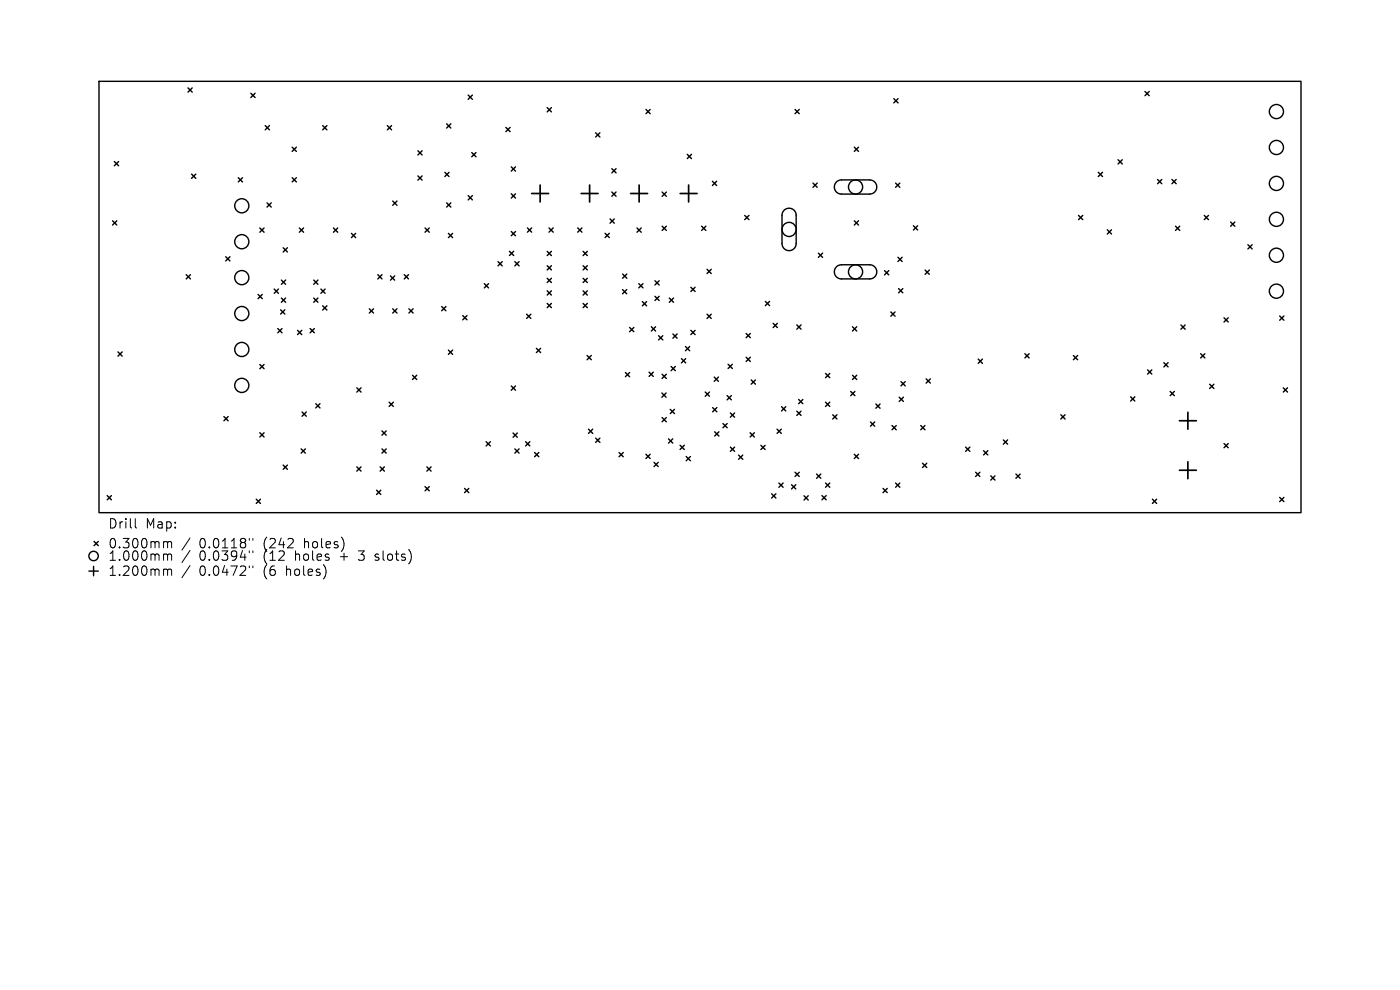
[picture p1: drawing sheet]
<svg xmlns="http://www.w3.org/2000/svg" width="297mm" height="210mm" viewBox="0 0 297 210" stroke-linecap="round" stroke-linejoin="round" font-family="sans-serif">
<defs><g id="words">
<g font-size="2.8">
<text x="22.9" y="112.4">Drill</text>
<text x="30.9" y="112.4">Map:</text>
<text x="22.9" y="116.6">0.300mm</text>
<text x="22.9" y="119.2">1.000mm</text>
<text x="42.3" y="116.6">0.0118&quot;</text>
<text x="42.3" y="119.2">0.0394&quot;</text>
<text x="56" y="116.6">(242</text>
<text x="56" y="119.2">(12</text>
<text x="62.9" y="119.2">holes</text>
<text x="64.8" y="116.6">holes)</text>
<text x="72.6" y="119.2">+</text>
<text x="76.8" y="119.2">3</text>
<text x="80.4" y="119.2">slots)</text>
<text x="22.9" y="122.4">1.200mm</text>
<text x="42.3" y="122.4">0.0472&quot;</text>
<text x="56" y="122.4">(6</text>
<text x="61" y="122.4">holes)</text>
</g>
</g></defs>
<g fill="none" stroke="#000" stroke-width=".3">
<path d="M21 17.3h255v91.5h-255zM39.9 18.6l.9 .9M40.8 18.6l-.9 .9M53.2 19.8l.9 .9M54.1 19.8l-.9 .9M242.9 19.4l.9 .9M243.8 19.4l-.9 .9M24.3 34.3l.9 .9M25.2 34.3l-.9 .9M40.6 36.9l.9 .9M41.5 36.9l-.9 .9M50.5 37.7l.9 .9"/>
<path d="M51.4 37.7l-.9 .9M56.3 26.6l.9 .9M57.2 26.6l-.9 .9M62 31.2l.9 .9M62 37.7l.9 .9M62.9 37.7l-.9 .9M62.9 31.2l-.9 .9M68.5 26.6l.9 .9M69.4 26.6l-.9 .9M82.2 26.6l.9 .9M83.1 26.6l-.9 .9M88.6 32l.9 .9"/>
<path d="M88.6 37.3l.9 .9M89.5 32l-.9 .9M89.5 37.3l-.9 .9M94.4 36.6l.9 .9M94.7 26.3l.9 .9M95.3 36.6l-.9 .9M95.6 26.3l-.9 .9M99.3 20.2l.9 .9M100.1 32.4l.9 .9M100.2 20.2l-.9 .9M101 32.4l-.9 .9M107.3 27l.9 .9"/>
<path d="M108.2 27l-.9 .9M108.5 35.4l.9 .9M109.4 35.4l-.9 .9M116.1 22.8l.9 .9M117 22.8l-.9 .9M126.4 28.2l.9 .9M127.3 28.2l-.9 .9M129.8 35.8l.9 .9M130.7 35.8l-.9 .9M137 23.2l.9 .9M137.9 23.2l-.9 .9M145.8 32.7l.9 .9"/>
<path d="M146.7 32.7l-.9 .9M151.1 38.5l.9 .9M152 38.5l-.9 .9M168.7 23.2l.9 .9M169.6 23.2l-.9 .9M172.5 38.8l.9 .9M173.4 38.8l-.9 .9M177.4 38.6l1-.4h6.1a1.5 1.5 0 0 1 1.5 1.5 1.5 1.5 0 0 1-1.5 1.5h-6a1.5 1.5 0 0 1-1.4-1 1.5 1.5 0 0 1 .3-1.6zM181.2 31.2l.9 .9M182.1 31.2l-.9 .9M189.6 20.9l.9 .9M190 38.8l.9 .9"/>
<path d="M190.5 20.9l-.9 .9M190.9 38.8l-.9 .9M233 36.6l.9 .9M233.9 36.6l-.9 .9M237.2 33.9l.9 .9M238.1 33.9l-.9 .9M245.6 38.1l.9 .9M246.5 38.1l-.9 .9M248.6 38.1l.9 .9M249.5 38.1l-.9 .9M23.9 46.8l.9 .9M24.8 46.8l-.9 .9"/>
<path d="M39.5 58.3l.9 .9M40.4 58.3l-.9 .9M47.9 54.5l.9 .9M48.8 54.5l-.9 .9M55.1 48.4l.9 .9M56 48.4l-.9 .9M56.6 43l.9 .9M57.5 43l-.9 .9M59.7 59.4l.9 .9M60.1 52.6l.9 .9M60.6 59.4l-.9 .9M61 52.6l-.9 .9"/>
<path d="M63.5 48.4l.9 .9M64.4 48.4l-.9 .9M66.6 59.4l.9 .9M67.5 59.4l-.9 .9M70.7 48.4l.9 .9M71.6 48.4l-.9 .9M74.6 49.5l.9 .9M75.5 49.5l-.9 .9M80.1 58.3l.9 .9M81 58.3l-.9 .9M82.8 58.5l.9 .9M83.3 42.6l.9 .9"/>
<path d="M83.7 58.5l-.9 .9M84.2 42.6l-.9 .9M85.8 58.3l.9 .9M86.7 58.3l-.9 .9M90.2 48.4l.9 .9M91.1 48.4l-.9 .9M94.7 43l.9 .9M95.1 49.5l.9 .9M95.6 43l-.9 .9M96 49.5l-.9 .9M99.3 41.5l.9 .9M100.2 41.5l-.9 .9"/>
<path d="M105.6 55.5l.9 .9M106.5 55.5l-.9 .9M108.1 53.3l.9 .9M108.5 41.1l.9 .9M108.5 49.1l.9 .9M109 53.3l-.9 .9M109.2 55.5l.9 .9M109.4 41.1l-.9 .9M109.4 49.1l-.9 .9M110.1 55.5l-.9 .9M111.9 48.4l.9 .9M112.8 48.4l-.9 .9"/>
<path d="M116.1 53.3l.9 .9M116.1 56.4l.9 .9M116.1 59l.9 .9M116.5 48.4l.9 .9M117 56.4l-.9 .9M117 53.3l-.9 .9M117 59l-.9 .9M117.4 48.4l-.9 .9M122.6 48.4l.9 .9M123.5 48.4l-.9 .9M123.7 53.3l.9 .9M123.7 56.4l.9 .9"/>
<path d="M123.7 59l.9 .9M124.6 53.3l-.9 .9M124.6 56.4l-.9 .9M124.6 59l-.9 .9M128.4 49.5l.9 .9M129.3 49.5l-.9 .9M129.4 46.4l.9 .9M129.8 40.7l.9 .9M130.3 46.4l-.9 .9M130.7 40.7l-.9 .9M132.1 58.1l.9 .9M133 58.1l-.9 .9"/>
<path d="M135.1 48.4l.9 .9M136 48.4l-.9 .9M138.9 59.6l.9 .9M139.8 59.6l-.9 .9M140.5 40.7l.9 .9M140.5 48l.9 .9M141.4 40.7l-.9 .9M141.4 48l-.9 .9M148.8 48l.9 .9M149.7 48l-.9 .9M150 57.1l.9 .9M150.9 57.1l-.9 .9"/>
<path d="M158 45.7l.9 .9M158.9 45.7l-.9 .9M166.3 44.6a1.5 1.5 0 0 1 1.7-.3 1.5 1.5 0 0 1 .9 1.4v6a1.5 1.5 0 0 1-1.5 1.5 1.5 1.5 0 0 1-1.5-1.5v-6.2zM173.6 53.7l.9 .9M174.5 53.7l-.9 .9M177.4 56.6l1-.4h6.1a1.5 1.5 0 0 1 1.5 1.5 1.5 1.5 0 0 1-1.5 1.5h-6a1.5 1.5 0 0 1-1.4-1 1.5 1.5 0 0 1 .3-1.6zM181.2 46.8l.9 .9M182.1 46.8l-.9 .9M187.7 57.4l.9 .9M188.6 57.4l-.9 .9M190.5 54.6l.9 .9M191.4 54.6l-.9 .9"/>
<path d="M193.8 47.9l.9 .9M194.7 47.9l-.9 .9M196.3 57.3l.9 .9M197.2 57.3l-.9 .9M228.8 45.7l.9 .9M229.7 45.7l-.9 .9M234.9 48.7l.9 .9M235.8 48.7l-.9 .9M249.4 48l.9 .9M250.3 48l-.9 .9M255.5 45.7l.9 .9M256.4 45.7l-.9 .9"/>
<path d="M261.1 47.1l.9 .9M262 47.1l-.9 .9M264.7 51.9l.9 .9M265.6 51.9l-.9 .9M25 74.7l.9 .9M25.9 74.7l-.9 .9M54.7 62.5l.9 .9M55.1 77.3l.9 .9M55.6 62.5l-.9 .9M56 77.3l-.9 .9M58.2 61.3l.9 .9M58.9 69.7l.9 .9"/>
<path d="M59.1 61.3l-.9 .9M59.5 65.7l.9 .9M59.7 63.2l.9 .9M59.8 69.7l-.9 .9M60.4 65.7l-.9 .9M60.6 63.2l-.9 .9M63.1 70.1l.9 .9M64 70.1l-.9 .9M65.8 69.7l.9 .9M66.6 63.2l.9 .9M66.7 69.7l-.9 .9M67.5 63.2l-.9 .9"/>
<path d="M68.1 61.3l.9 .9M68.5 64.9l.9 .9M69 61.3l-.9 .9M69.4 64.9l-.9 .9M78.3 65.5l.9 .9M79.2 65.5l-.9 .9M83.3 65.5l.9 .9M84.2 65.5l-.9 .9M86.7 65.5l.9 .9M87.5 79.6l.9 .9M87.6 65.5l-.9 .9M88.4 79.6l-.9 .9"/>
<path d="M93.7 65l.9 .9M94.6 65l-.9 .9M95.1 74.3l.9 .9M96 74.3l-.9 .9M98.2 66.9l.9 .9M99.1 66.9l-.9 .9M102.7 60.2l.9 .9M103.6 60.2l-.9 .9M111.7 66.7l.9 .9M112.6 66.7l-.9 .9M113.8 73.9l.9 .9M114.7 73.9l-.9 .9"/>
<path d="M116.1 61.7l.9 .9M116.1 64.4l.9 .9M117 61.7l-.9 .9M117 64.4l-.9 .9M123.7 64.4l.9 .9M123.7 61.7l.9 .9M124.5 75.4l.9 .9M124.6 61.7l-.9 .9M124.6 64.4l-.9 .9M125.4 75.4l-.9 .9M132.1 61.4l.9 .9M132.7 79l.9 .9"/>
<path d="M133 61.4l-.9 .9M133.6 69.5l.9 .9M133.6 79l-.9 .9M134.5 69.5l-.9 .9M135.5 60.2l.9 .9M136.3 64l.9 .9M136.4 60.2l-.9 .9M137.2 64l-.9 .9M137.7 78.9l.9 .9M138.2 69.3l.9 .9M138.6 78.9l-.9 .9M138.9 62.9l.9 .9"/>
<path d="M139.1 69.3l-.9 .9M139.7 71.2l.9 .9M139.8 62.9l-.9 .9M140.5 79.4l.9 .9M140.6 71.2l-.9 .9M141.4 79.4l-.9 .9M142 63.2l.9 .9M142.4 77.7l.9 .9M142.8 70.8l.9 .9M142.9 63.2l-.9 .9M143.3 77.7l-.9 .9M143.7 70.8l-.9 .9"/>
<path d="M144.6 76.1l.9 .9M145.4 73.5l.9 .9M145.5 76.1l-.9 .9M146.3 73.5l-.9 .9M146.6 60.9l.9 .9M146.6 70.1l.9 .9M147.5 70.1l-.9 .9M147.5 60.9l-.9 .9M150 66.7l.9 .9M150.9 66.7l-.9 .9M151.5 80l.9 .9M152.4 80l-.9 .9"/>
<path d="M154.5 77.3l.9 .9M155.4 77.3l-.9 .9M158.3 70.7l.9 .9M158.3 75.8l.9 .9M159.2 70.7l-.9 .9M159.2 75.8l-.9 .9M162.4 63.9l.9 .9M163.3 63.9l-.9 .9M164 68.6l.9 .9M164.9 68.6l-.9 .9M169 68.9l.9 .9M169.9 68.9l-.9 .9"/>
<path d="M175.1 79.2l.9 .9M176 79.2l-.9 .9M180.9 69.3l.9 .9M180.9 79.6l.9 .9M181.8 79.6l-.9 .9M181.8 69.3l-.9 .9M189 66.2l.9 .9M189.9 66.2l-.9 .9M190.6 61.2l.9 .9M191.5 61.2l-.9 .9M207.5 76.2l.9 .9M208.4 76.2l-.9 .9"/>
<path d="M217.4 75l.9 .9M218.3 75l-.9 .9M227.7 75.4l.9 .9M228.6 75.4l-.9 .9M243.5 78.5l.9 .9M244.4 78.5l-.9 .9M246.9 76.9l.9 .9M247.8 76.9l-.9 .9M250.5 68.9l.9 .9M251.4 68.9l-.9 .9M254.7 75l.9 .9M255.6 75l-.9 .9"/>
<path d="M259.7 67.4l.9 .9M260.6 67.4l-.9 .9M271.5 67l.9 .9M272.4 67l-.9 .9M47.5 88.4l.9 .9M48.4 88.4l-.9 .9M55.1 91.8l.9 .9M56 91.8l-.9 .9M60.1 98.7l.9 .9M61 98.7l-.9 .9M63.9 95.2l.9 .9M64.1 87.4l.9 .9"/>
<path d="M64.8 95.2l-.9 .9M65 87.4l-.9 .9M67 85.6l.9 .9M67.9 85.6l-.9 .9M75.7 99l.9 .9M75.7 82.3l.9 .9M76.6 82.3l-.9 .9M76.6 99l-.9 .9M80.6 99l.9 .9M81 91.4l.9 .9M81 95.2l.9 .9M81.5 99l-.9 .9"/>
<path d="M81.9 91.4l-.9 .9M81.9 95.2l-.9 .9M82.6 85.3l.9 .9M83.5 85.3l-.9 .9M90.6 99l.9 .9M91.5 99l-.9 .9M103.1 93.7l.9 .9M104 93.7l-.9 .9M108.5 81.9l.9 .9M108.8 91.9l.9 .9M109.2 95.2l.9 .9M109.4 81.9l-.9 .9"/>
<path d="M109.7 91.9l-.9 .9M110.1 95.2l-.9 .9M111.5 93.7l.9 .9M112.4 93.7l-.9 .9M113.4 96l.9 .9M114.3 96l-.9 .9M124.8 91l.9 .9M125.7 91l-.9 .9M126.4 92.9l.9 .9M127.3 92.9l-.9 .9M131.3 96l.9 .9M132.2 96l-.9 .9"/>
<path d="M137 96.4l.9 .9M137.9 96.4l-.9 .9M138.7 98.1l.9 .9M139.6 98.1l-.9 .9M140.4 83.4l.9 .9M140.5 88.6l.9 .9M141.3 83.4l-.9 .9M141.4 88.6l-.9 .9M141.8 93.1l.9 .9M142.2 86.8l.9 .9M142.7 93.1l-.9 .9M143.1 86.8l-.9 .9"/>
<path d="M144.3 94.5l.9 .9M145.2 94.5l-.9 .9M145.6 96.8l.9 .9M146.5 96.8l-.9 .9M149.6 83.2l.9 .9M150.5 83.2l-.9 .9M151.2 86.5l.9 .9M151.6 91.6l.9 .9M152.1 86.5l-.9 .9M152.5 91.6l-.9 .9M153.4 89.8l.9 .9M154.2 83.9l.9 .9"/>
<path d="M154.3 89.8l-.9 .9M154.9 87.6l.9 .9M154.9 94.8l.9 .9M155.1 83.9l-.9 .9M155.8 87.6l-.9 .9M155.8 94.8l-.9 .9M156.7 96.5l.9 .9M157.6 96.5l-.9 .9M159.1 91.8l.9 .9M159.4 80.6l.9 .9M160 91.8l-.9 .9M160.3 80.6l-.9 .9"/>
<path d="M161.4 94.5l.9 .9M162.3 94.5l-.9 .9M164.8 91l.9 .9M165.7 91l-.9 .9M165.8 86.3l.9 .9M166.7 86.3l-.9 .9M169 87.2l.9 .9M169.4 84.7l.9 .9M169.9 87.2l-.9 .9M170.3 84.7l-.9 .9M175.1 85.3l.9 .9M176 85.3l-.9 .9"/>
<path d="M176.7 88l.9 .9M177.6 88l-.9 .9M180.5 83l.9 .9M181.2 96.4l.9 .9M181.4 83l-.9 .9M182.1 96.4l-.9 .9M184.7 89.5l.9 .9M185.6 89.5l-.9 .9M185.8 85.7l.9 .9M186.7 85.7l-.9 .9M189.2 90.3l.9 .9M190.1 90.3l-.9 .9"/>
<path d="M190.8 84.3l.9 .9M191.1 81l.9 .9M191.7 84.3l-.9 .9M192 81l-.9 .9M195.3 90.3l.9 .9M195.7 98.3l.9 .9M196.2 90.3l-.9 .9M196.5 80.4l.9 .9M196.6 98.3l-.9 .9M197.4 80.4l-.9 .9M204.9 94.8l.9 .9M205.8 94.8l-.9 .9"/>
<path d="M208.7 95.6l.9 .9M209.6 95.6l-.9 .9M212.9 93.3l.9 .9M213.8 93.3l-.9 .9M225 88l.9 .9M225.9 88l-.9 .9M239.9 84.2l.9 .9M240.8 84.2l-.9 .9M248.2 83l.9 .9M249.1 83l-.9 .9M256.6 81.5l.9 .9M257.5 81.5l-.9 .9"/>
<path d="M259.7 94.1l.9 .9M260.6 94.1l-.9 .9M272.2 82.3l.9 .9M273.1 82.3l-.9 .9M20 114.9l.9 .9M20.9 114.9l-.9 .9M22.7 105.1l.9 .9M23.6 105.1l-.9 .9M54.4 105.9l.9 .9M55.3 105.9l-.9 .9M79.9 104l.9 .9M80.8 104l-.9 .9"/>
<path d="M90.2 103.2l.9 .9M91.1 103.2l-.9 .9M98.6 103.6l.9 .9M99.5 103.6l-.9 .9M163.7 104.8l.9 .9M164.6 104.8l-.9 .9M165.2 102.5l.9 .9M166.1 102.5l-.9 .9M167.9 102.8l.9 .9M168.7 100.2l.9 .9M168.8 102.8l-.9 .9M169.6 100.2l-.9 .9"/>
<path d="M170.6 105.2l.9 .9M171.5 105.2l-.9 .9M173.2 100.6l.9 .9M174.1 100.6l-.9 .9M174.4 105.1l.9 .9M175.1 102.5l.9 .9M175.3 105.1l-.9 .9M176 102.5l-.9 .9M187.3 103.6l.9 .9M188.2 103.6l-.9 .9M190 102.5l.9 .9M190.9 102.5l-.9 .9"/>
<path d="M207 100.2l.9 .9M207.9 100.2l-.9 .9M210.2 100.9l.9 .9M211.1 100.9l-.9 .9M215.5 100.6l.9 .9M216.4 100.6l-.9 .9M244.5 105.9l.9 .9M245.4 105.9l-.9 .9M271.5 105.5l.9 .9M272.4 105.5l-.9 .9M18.9 121.1h2M19.9 120.1v2"/>
<circle cx="181.5" cy="39.7" r="1.5"/>
<circle cx="270.8" cy="31.3" r="1.5"/>
<circle cx="270.8" cy="23.7" r="1.5"/>
<circle cx="270.8" cy="38.9" r="1.5"/>
<circle cx="51.3" cy="51.3" r="1.5"/>
<circle cx="51.3" cy="58.9" r="1.5"/>
<circle cx="51.3" cy="43.7" r="1.5"/>
<circle cx="167.4" cy="48.7" r="1.5"/>
<circle cx="181.5" cy="57.7" r="1.5"/>
<circle cx="270.8" cy="46.5" r="1.5"/>
<circle cx="270.8" cy="54.1" r="1.5"/>
<circle cx="51.3" cy="66.5" r="1.5"/>
<circle cx="51.3" cy="74.1" r="1.5"/>
<circle cx="270.8" cy="61.8" r="1.5"/>
<circle cx="51.3" cy="81.8" r="1.5"/>
<circle cx="19.9" cy="117.9" r="1"/>
</g>
<path d="M114.6 39.2v3.6M125.1 39.2v3.6M135.6 39.2v3.6M146.1 39.2v3.6M112.8 41h3.6M123.3 41h3.6M133.8 41h3.6M144.3 41h3.6M250.2 89.3h3.6M250.2 99.8h3.6M252 87.5v3.6M252 98v3.6" fill="none" stroke="#000" stroke-width=".36"/>
<g fill="none" stroke="#000" stroke-width=".21">
<path d="M28.7 110v1.7l.3 .3M35 114.9h.3l.3 .3M35 117.5h.3l.3 .3M35.6 115.2l.2-.3 .5 .1 .1 1.2M35.6 115.2v1M35.6 117.8v1.1M35.6 117.8l.2-.3 .5 .1 .1 1.3M40.3 114.1l-1.7 2.6M40.3 116.8l-1.7 2.5M40.3 120l-1.7 2.5M52.9 114.2v.4M52.9 116.9v.3"/>
<path d="M53.6 114.2v.4M53.6 116.9v.3M79.6 118.8l.1 .1M79.6 117.6v.5M35 120.7h.3l.3 .3M35.6 121v1.1M35.6 121l.2-.3 .5 .1 .1 1.3M52.9 120.1v.3M53.6 120.1v.3"/>
</g>
<use href="#words"/>
</svg>
